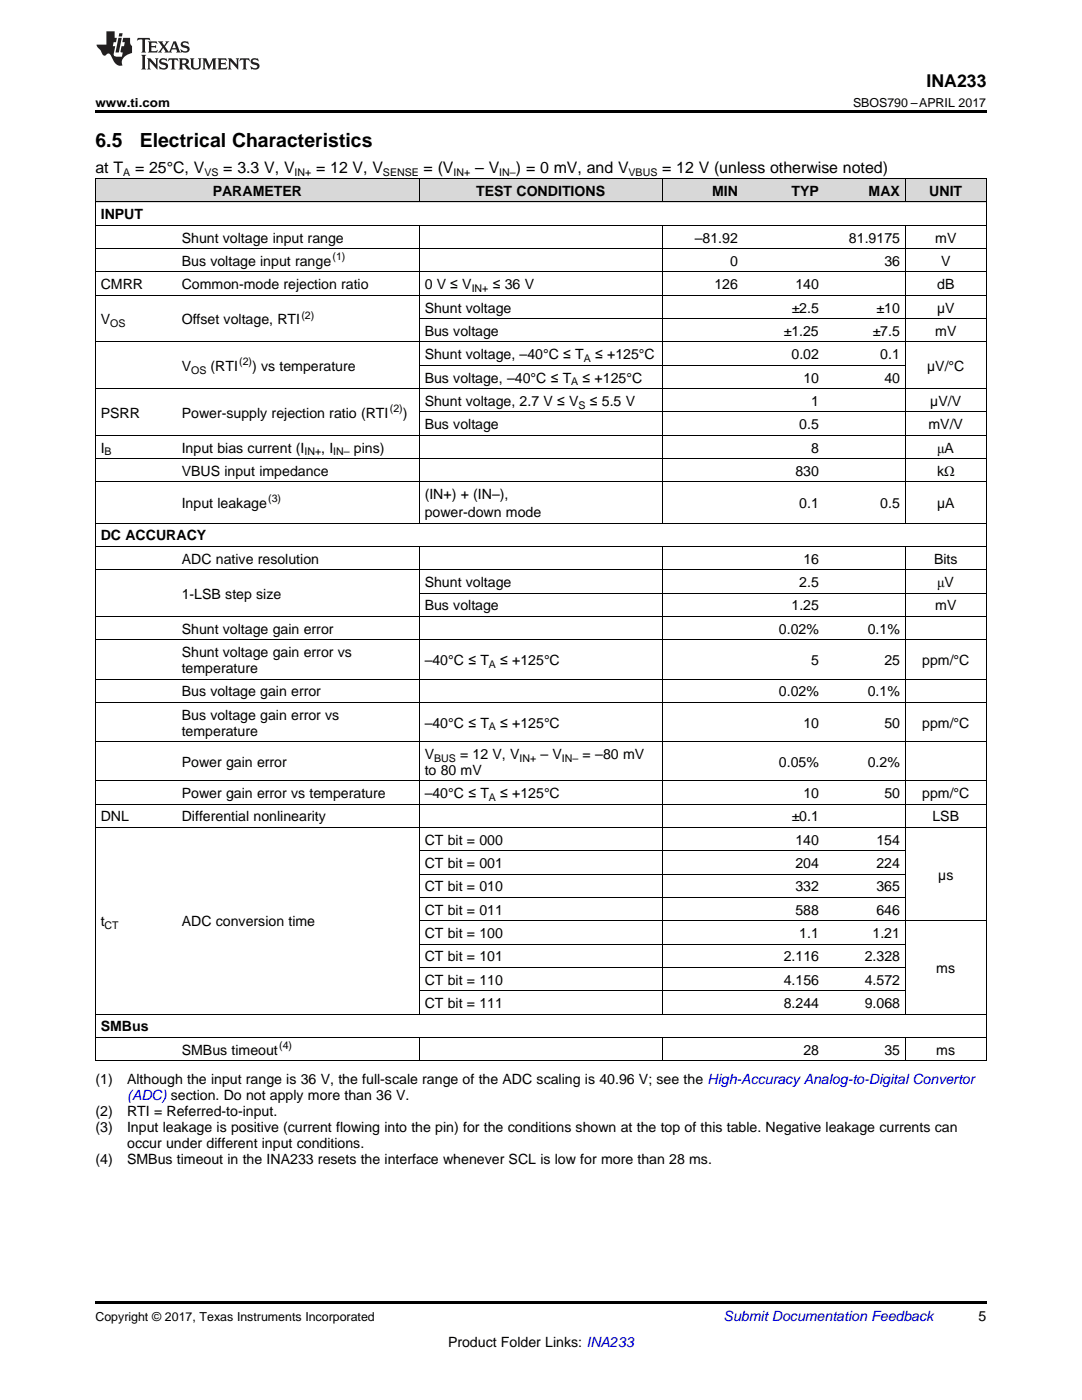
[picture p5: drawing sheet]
<svg xmlns="http://www.w3.org/2000/svg" width="216mm" height="279mm" viewBox="0 0 216 279" stroke-linecap="round" stroke-linejoin="round" font-family="sans-serif">
<defs><g id="words">
<g font-size="3.9">
<text x="19" y="29.3">6.5</text>
<text x="27.9" y="29.3">Electrical Characteristics</text>
</g>
<text font-size="3.5" x="184.9" y="17.3">INA233</text>
<g font-size="3.2">
<text x="19" y="34.4">at T</text>
<text x="27" y="34.4">= 25°C, V</text>
<text x="44.6" y="34.4">= 3.3 V, V</text>
<text x="63.1" y="34.4">= 12 V, V</text>
<text x="84.5" y="34.4">= (V</text>
<text x="94.8" y="34.4">– V</text>
<text x="102.9" y="34.4">) = 0 mV, and V</text>
<text x="132.1" y="34.4">= 12 V (unless otherwise noted)</text>
</g>
<g font-size="2.8">
<text x="42.4" y="39.1">PARAMETER</text>
<text x="95" y="39.1">TEST CONDITIONS</text>
<text x="142.1" y="39.1">MIN</text>
<text x="157.9" y="39.1">TYP</text>
<text x="173.3" y="39.1">MAX</text>
<text x="185.4" y="39.1">UNIT</text>
<text x="20.1" y="43.7">INPUT</text>
<text x="36.3" y="48.4">Shunt voltage input range</text>
<text x="36.3" y="53.1">Bus voltage input range</text>
<text x="138.6" y="48.4">–81.92</text>
<text x="145.7" y="53.1">0</text>
<text x="169.4" y="48.4">81.9175</text>
<text x="176.5" y="53.1">36</text>
<text x="186.6" y="48.4">mV</text>
<text x="187.8" y="53.1">V</text>
<text x="20.1" y="57.7">CMRR</text>
<text x="36.3" y="57.7">Common-mode rejection ratio</text>
<text x="84.7" y="57.7">0 V ≤ V</text>
<text x="98.3" y="57.7">≤ 36 V</text>
<text x="142.6" y="57.7">126</text>
<text x="158.7" y="57.7">140</text>
<text x="187" y="57.7">dB</text>
<text x="20.1" y="64.7">V</text>
<text x="36.3" y="64.7">Offset voltage, RTI</text>
<text x="84.7" y="62.4">Shunt voltage</text>
<text x="158" y="62.4">±2.5</text>
<text x="174.9" y="62.4">±10</text>
<text x="187" y="62.4">µV</text>
<text x="84.7" y="67">Bus voltage</text>
<text x="84.7" y="71.7">Shunt voltage, –40°C ≤ T</text>
<text x="118.7" y="71.7">≤ +125°C</text>
<text x="156.4" y="67">±1.25</text>
<text x="157.9" y="71.7">0.02</text>
<text x="174.1" y="67">±7.5</text>
<text x="175.6" y="71.7">0.1</text>
<text x="186.6" y="67">mV</text>
<text x="36.3" y="74">V</text>
<text x="42" y="74">(RTI</text>
<text x="50.3" y="74">) vs temperature</text>
<text x="84.7" y="76.3">Bus voltage, –40°C ≤ T</text>
<text x="116.2" y="76.3">≤ +125°C</text>
<text x="160.3" y="76.3">10</text>
<text x="176.5" y="76.3">40</text>
<text x="185" y="74">µV/°C</text>
<text x="20.1" y="83.3">PSRR</text>
<text x="36.3" y="83.3">Power-supply rejection ratio (RTI</text>
<text x="80.4" y="83.3">)</text>
<text x="84.7" y="81">Shunt voltage, 2.7 V ≤ V</text>
<text x="117.7" y="81">≤ 5.5 V</text>
<text x="161.9" y="81">1</text>
<text x="185.6" y="81">µV/V</text>
<text x="84.7" y="85.7">Bus voltage</text>
<text x="159.5" y="85.7">0.5</text>
<text x="185.3" y="85.7">mV/V</text>
<text x="20.1" y="90.3">I</text>
<text x="36.3" y="90.3">Input bias current (I</text>
<text x="36.3" y="95">VBUS input impedance</text>
<text x="64.1" y="90.3">, I</text>
<text x="70.6" y="90.3">pins)</text>
<text x="158.7" y="95">830</text>
<text x="161.9" y="90.3">8</text>
<text x="187" y="95">kΩ</text>
<text x="187" y="90.3">μA</text>
<text x="36.3" y="101.4">Input leakage</text>
<text x="84.7" y="99.6">(IN+) + (IN–),</text>
<text x="159.5" y="101.4">0.1</text>
<text x="175.6" y="101.4">0.5</text>
<text x="187" y="101.4">µA</text>
<text x="20.1" y="107.8">DC ACCURACY</text>
<text x="84.7" y="103.2">power-down mode</text>
<text x="36.3" y="112.5">ADC native resolution</text>
<text x="160.3" y="112.5">16</text>
<text x="186.4" y="112.5">Bits</text>
<text x="36.3" y="119.5">1-LSB step size</text>
<text x="84.7" y="117.2">Shunt voltage</text>
<text x="159.5" y="117.2">2.5</text>
<text x="187" y="117.2">μV</text>
<text x="84.7" y="121.8">Bus voltage</text>
<text x="157.9" y="121.8">1.25</text>
<text x="186.6" y="121.8">mV</text>
<text x="36.3" y="126.5">Shunt voltage gain error</text>
<text x="36.3" y="131.1">Shunt voltage gain error vs</text>
<text x="155.4" y="126.5">0.02%</text>
<text x="173.1" y="126.5">0.1%</text>
<text x="36.3" y="134.3">temperature</text>
<text x="84.7" y="132.7">–40°C ≤ T</text>
<text x="99.8" y="132.7">≤ +125°C</text>
<text x="161.9" y="132.7">5</text>
<text x="176.5" y="132.7">25</text>
<text x="184" y="132.7">ppm/°C</text>
<text x="36.3" y="139">Bus voltage gain error</text>
<text x="36.3" y="143.6">Bus voltage gain error vs</text>
<text x="155.4" y="139">0.02%</text>
<text x="173.1" y="139">0.1%</text>
<text x="36.3" y="146.8">temperature</text>
<text x="84.7" y="145.2">–40°C ≤ T</text>
<text x="99.8" y="145.2">≤ +125°C</text>
<text x="160.3" y="145.2">10</text>
<text x="176.5" y="145.2">50</text>
<text x="184" y="145.2">ppm/°C</text>
<text x="36.3" y="153">Power gain error</text>
<text x="84.7" y="151.4">V</text>
<text x="84.7" y="154.6">to 80 mV</text>
<text x="91.8" y="151.4">= 12 V, V</text>
<text x="107.8" y="151.4">– V</text>
<text x="116.2" y="151.4">= –80 mV</text>
<text x="155.4" y="153">0.05%</text>
<text x="173.1" y="153">0.2%</text>
<text x="36.3" y="159.3">Power gain error vs temperature</text>
<text x="84.7" y="159.3">–40°C ≤ T</text>
<text x="99.8" y="159.3">≤ +125°C</text>
<text x="160.3" y="159.3">10</text>
<text x="176.5" y="159.3">50</text>
<text x="184" y="159.3">ppm/°C</text>
<text x="20.1" y="163.9">DNL</text>
<text x="36.3" y="163.9">Differential nonlinearity</text>
<text x="158" y="163.9">±0.1</text>
<text x="186.1" y="163.9">LSB</text>
<text x="84.7" y="168.6">CT bit = 000</text>
<text x="84.7" y="173.2">CT bit = 001</text>
<text x="158.7" y="168.6">140</text>
<text x="158.7" y="173.2">204</text>
<text x="174.9" y="168.6">154</text>
<text x="174.9" y="173.2">224</text>
<text x="84.7" y="177.9">CT bit = 010</text>
<text x="158.7" y="177.9">332</text>
<text x="174.9" y="177.9">365</text>
<text x="187.2" y="175.6">µs</text>
<text x="20.1" y="184.9">t</text>
<text x="36.3" y="184.9">ADC conversion time</text>
<text x="84.7" y="182.6">CT bit = 011</text>
<text x="158.7" y="182.6">588</text>
<text x="174.9" y="182.6">646</text>
<text x="84.7" y="187.2">CT bit = 100</text>
<text x="84.7" y="191.9">CT bit = 101</text>
<text x="156.4" y="191.9">2.116</text>
<text x="159.5" y="187.2">1.1</text>
<text x="172.5" y="191.9">2.328</text>
<text x="174.1" y="187.2">1.21</text>
<text x="84.7" y="196.5">CT bit = 110</text>
<text x="156.4" y="196.5">4.156</text>
<text x="172.5" y="196.5">4.572</text>
<text x="186.8" y="194.2">ms</text>
<text x="84.7" y="201.2">CT bit = 111</text>
<text x="156.4" y="201.2">8.244</text>
<text x="172.5" y="201.2">9.068</text>
<text x="20.1" y="205.8">SMBus</text>
<text x="36.3" y="210.5">SMBus timeout</text>
<text x="160.3" y="210.5">28</text>
<text x="176.5" y="210.5">35</text>
<text x="186.8" y="210.5">ms</text>
<text x="19" y="216.4">(1)</text>
<text x="25.4" y="216.4">Although the input range is 36 V, the full-scale range of the ADC scaling is 40.96 V; see the High-Accuracy Analog-to-Digital Convertor</text>
<text x="19" y="222.7">(2)</text>
<text x="19" y="225.9">(3)</text>
<text x="25.4" y="222.7">RTI = Referred-to-input.</text>
<text x="25.4" y="225.9">Input leakage is positive (current flowing into the pin) for the conditions shown at the top of this table. Negative leakage currents can</text>
<text x="19" y="232.2">(4)</text>
<text x="25.4" y="232.2">SMBus timeout in the INA233 resets the interface whenever SCL is low for more than 28 ms.</text>
<text x="25.4" y="229.1">occur under different input conditions.</text>
<text x="195.3" y="263.6">5</text>
<text x="89.4" y="268.9">Product Folder Links: INA233</text>
</g>
<text font-size="2.8" fill="#00f" x="25.4" y="219.5">(ADC) section. Do not apply more than 36 V.</text>
<text font-size="2.8" fill="#0000c8" x="144.4" y="263.6">Submit Documentation Feedback</text>
<g font-size="2.5">
<text x="19" y="21.4">www.ti.com</text>
<text x="170.2" y="21.4">SBOS790 –APRIL 2017</text>
<text x="19" y="263.6">Copyright © 2017, Texas Instruments Incorporated</text>
</g>
<g font-size="2.1">
<text x="24.6" y="35.1">A</text>
<text x="40.8" y="35.1">VS</text>
<text x="58.8" y="35.1">IN+</text>
<text x="76.4" y="35.1">SENSE</text>
<text x="90.5" y="35.1">IN+</text>
<text x="99.6" y="35.1">IN–</text>
<text x="125.4" y="35.1">VBUS</text>
<text x="66.3" y="51.9">(1)</text>
<text x="94.1" y="58.3">IN+</text>
<text x="22" y="65.3">OS</text>
<text x="60.1" y="63.6">(2)</text>
<text x="38.1" y="74.6">OS</text>
<text x="47.7" y="72.9">(2)</text>
<text x="114" y="76.9">A</text>
<text x="116.5" y="72.2">A</text>
<text x="77.8" y="82.2">(2)</text>
<text x="115.4" y="81.6">S</text>
<text x="20.9" y="90.9">B</text>
<text x="60.7" y="90.9">IN+</text>
<text x="66.5" y="90.9">IN–</text>
<text x="53.5" y="100.3">(3)</text>
<text x="97.5" y="133.3">A</text>
<text x="97.5" y="145.8">A</text>
<text x="86.6" y="152">BUS</text>
<text x="103.6" y="152">IN+</text>
<text x="112.1" y="152">IN–</text>
<text x="97.5" y="159.8">A</text>
<text x="20.9" y="185.5">CT</text>
<text x="55.7" y="209.4">(4)</text>
</g>
</g></defs>
<g fill="#d8d8d8">
<path d="M19 35.7h16.2v4.7h-16.2z"/>
<path d="M35.2 35.7h48.5v4.7h-48.5z"/>
<path d="M83.7 35.7h48.5v4.7h-48.5z"/>
<path d="M132.2 35.7h16.1v4.7h-16.1z"/>
<path d="M148.3 35.7h16.2v4.7h-16.2z"/>
<path d="M164.5 35.7h16.2v4.7h-16.2z"/>
<path d="M180.7 35.7h16.1v4.7h-16.1z"/>
</g>
<path d="M19 22h177.8v.5h-177.8zM19 259.7h177.8v.5h-177.8z" fill="#000"/>
<g fill="none" stroke="#000" stroke-width=".2">
<path d="M19 35.6h177.8M19.1 35.7v176.1M83.6 35.7v4.7M132.1 35.7v4.7M180.6 35.7v4.7M196.8 35.7v176.1M19 58.9h177.8M19 54.3h177.8M19 49.6h177.8M19 45h177.8M19 40.3h177.8M83.6 45v59.5"/>
<path d="M132.1 45v59.5M180.6 45v59.5M19 77.6h177.8M19 68.2h177.8M83.7 72.9h97M83.7 63.6h113.1M19 96.2h177.8M19 91.5h177.8M19 86.9h177.8M83.7 82.2h113.1M19 113.7h177.8M19 109.1h177.8"/>
<path d="M19 104.4h177.8M83.6 109.1v93.4M83.7 118.4h113.1M132.1 109.1v93.4M180.6 109.1v93.4M19 135.5h177.8M19 127.7h177.8M19 123h177.8M19 155.8h177.8M19 148h177.8M19 140.2h177.8M19 165.2h177.8"/>
<path d="M19 160.5h177.8M83.7 179.1h97M83.7 174.5h97M83.7 169.8h97M83.7 197.7h97M83.7 193.1h97M83.7 188.4h97M83.7 183.8h113.1M19 211.7h177.8M19 207.1h177.8M19 202.4h177.8M83.6 207.1v4.7"/>
<path d="M132.1 207.1v4.7M180.6 207.1v4.7"/>
</g>
<g fill="#231f20">
<path d="M27.5 7.6l-.1 .5 .4-.2h.6v.1v2.1l-.2 .4h1l-.3-.4v-2.1l.1-.1h.5l.5 .2-.2-.5zM29.5 8.3l.2 .3v1.5l-.2 .4h1.8l.2-.6a1.04 1.04 0 0 1-1.3 .2v-.7h.6l.3 .2v-.6l-.3 .2h-.6v-.6l.8-.1 .4 .3-.2-.5zM31.5 8.3l.9 1.1-.9 1.1h.8l-.2-.2 .5-.7 .4 .7-.2 .2h1.5l-.1-.2 .1-.4h.9l.1 .4-.2 .2h1l-.3-.3-.7-1.9h-.5l-.9 2-.8-1 .9-1h-.8l.1 .3-.3 .5-.4-.6 .2-.2zM34.7 8.6l.4 1h-.7zM36.3 8.4a.63 .63 0 0 0-.2 .7 .63 .63 0 0 0 .6 .4l.6 .2 .1 .2a.75 .75 0 0 1-.7 .4 .75 .75 0 0 1-.6-.5l.1 .7 .1-.1a1.11 1.11 0 0 0 1.5-.6 1.13 1.13 0 0 0-1.2-.8l-.1-.4a1.04 1.04 0 0 1 1.2 .2l-.2-.5-.1 .1-.5-.2zM28.2 10.9l.2 .4v2.2l-.2 .4h1l-.3-.4v-2.2l.3-.4zM29.3 11.6l.3 .4v1.5l-.3 .4h.8l-.2-.4v-1.3l1.5 1.7v-1.9l.2-.4h-.7l.2 .4v.9l-1.1-1.3zM32 11.8a.62 .62 0 0 0-.2 .7 .62 .62 0 0 0 .6 .4l.6 .1 .1 .3a.76 .76 0 0 1-.7 .3 .76 .76 0 0 1-.6-.4l.1 .7 .1-.1a1.11 1.11 0 0 0 1.5-.6 1.13 1.13 0 0 0-1.2-.8l-.1-.4a1.04 1.04 0 0 1 1.2 .2l-.2-.6-.1 .1-.5-.1zM33.7 11.6l-.2 .6a.61 .61 0 0 1 .8-.3v1.6l-.2 .4h.9l-.2-.4v-1.6a.63 .63 0 0 1 .8 .3l-.2-.6zM35.6 11.6l.3 .4v1.5l-.3 .4h1l-.2-.2v-.8l.5 .2a.76 .76 0 0 0 1.2 .7l-1-1a.58 .58 0 0 0 .6-.5 .58 .58 0 0 0-.5-.6zM36.4 11.9h.1a.45 .45 0 0 1 .5 .1 .45 .45 0 0 1 .1 .5l-.7 .2zM37.9 11.6l.2 .2a2.17 2.17 0 0 0 .3 1.9 .99 .99 0 0 0 1.6-.6v-1.1l.2-.4h-.7l.2 .2a1.92 1.92 0 0 1-.2 1.8 .6 .6 0 0 1-.9-.5v-1.1l.2-.4zM40.4 11.6l.2 .4v1.5l-.2 .4h.7l-.2-.4v-1.4l.8 1.8 .8-1.8v1.4l-.2 .4h.9l-.2-.4v-1.5l.2-.4h-.8l-.6 1.5-.6-1.5zM43.4 11.6l.2 .4v1.5l-.2 .4h1.8l.2-.6a1.04 1.04 0 0 1-1.3 .1v-.6h.5l.4 .2v-.6l-.4 .2h-.5v-.7h.8l.3 .3-.1-.6zM45.5 11.6l.2 .4v1.5l-.2 .4h.7l-.2-.4v-1.3l1.5 1.7v-1.9l.2-.4h-.7l.2 .4v.9l-1.1-1.3zM47.9 11.6l-.1 .6a.61 .61 0 0 1 .8-.3v1.6l-.3 .4h1l-.3-.4 .1-1.6a.63 .63 0 0 1 .7 .3l-.1-.6zM50.2 11.8a.62 .62 0 0 0-.2 .7 .62 .62 0 0 0 .6 .4l.6 .1 .2 .3a.76 .76 0 0 1-.8 .3 .76 .76 0 0 1-.6-.4l.1 .7 .2-.1a1.11 1.11 0 0 0 1.5-.6 1.13 1.13 0 0 0-1.3-.8l-.1-.4a1.04 1.04 0 0 1 1.2 .2l-.1-.6-.2 .1-.5-.1z"/>
<path d="M21.2 6.3v2.6h-1.9l.1 .4 .7 .9a.91 .91 0 0 0 1 .8 .56 .56 0 0 1 .5-.3 .56 .56 0 0 1 .5 .3l.4 .8a1.53 1.53 0 0 0 1.9 1.2 1.54 1.54 0 0 1 1-2.1l.9-.3v-1.4a1.52 1.52 0 0 1-.3-1.6h-1.4l-.2 .8h.5l-.2 .8h-.4l-.2 1v.2l.4 .1-.2 .8a1.93 1.93 0 0 1-1.6-.3l.3-1.8h-.5l.2-.8h.4l.2-.8h-.4v-1.3zM23.6 7.6l-.6 2.9h.7l.6-2.9zM23.8 6.6l-.1 .7h.6l.2-.7z"/>
</g>
<use href="#words"/>
</svg>
